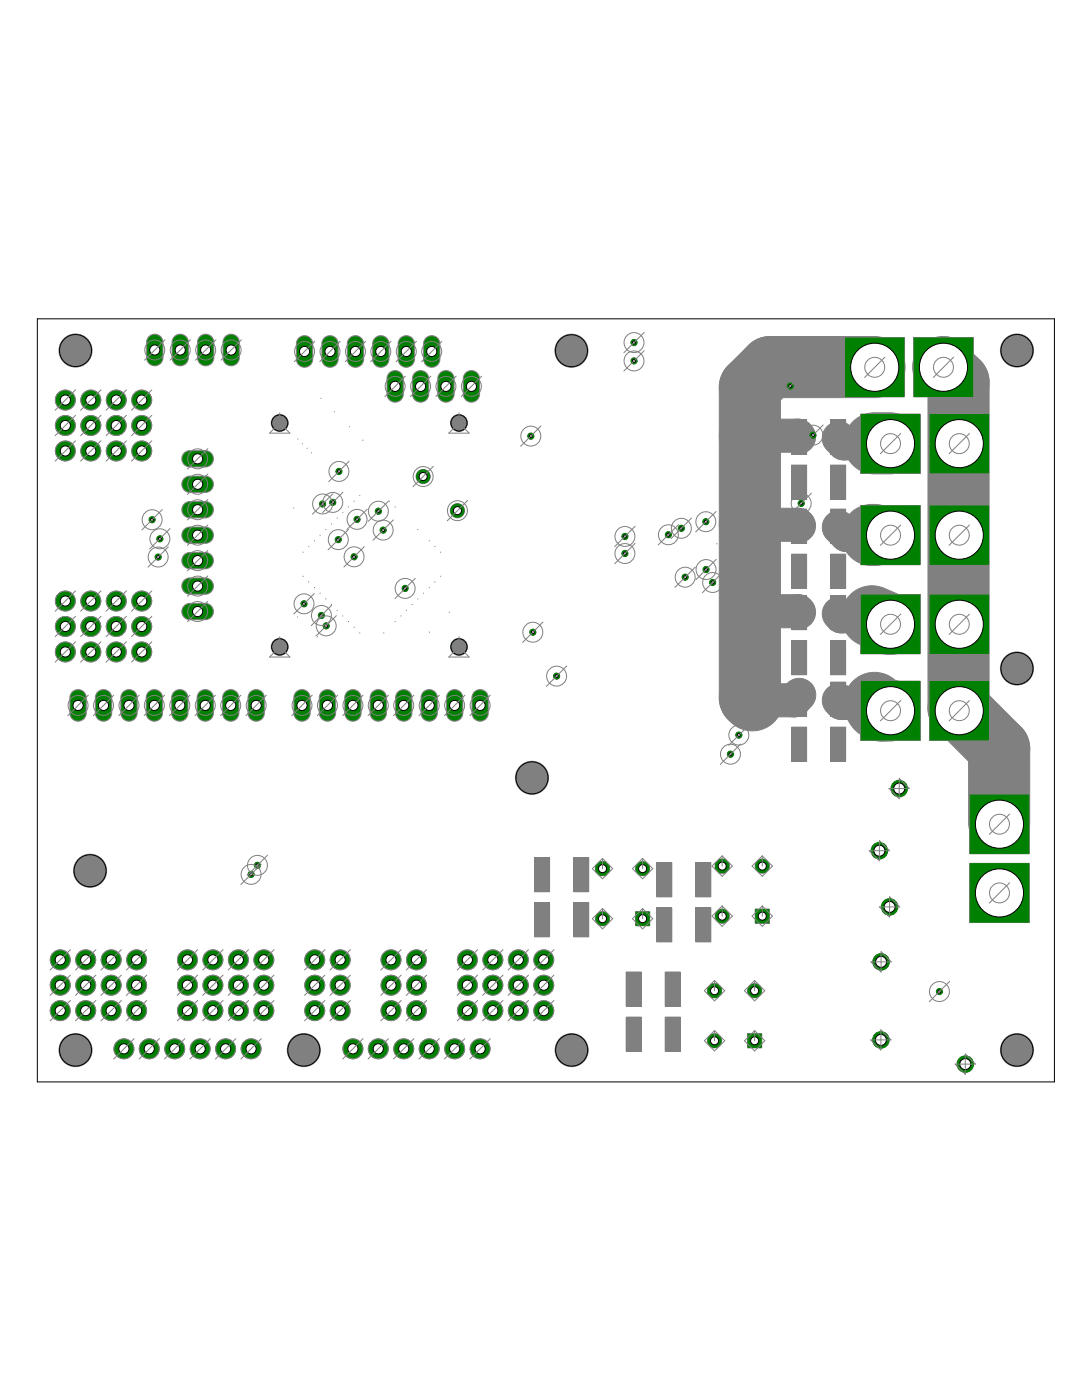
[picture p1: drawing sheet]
<svg xmlns="http://www.w3.org/2000/svg" width="216mm" height="279mm" viewBox="0 0 216 279" stroke-linecap="round" stroke-linejoin="round" font-family="sans-serif">
<g fill="#808080" stroke="#808080" stroke-width=".2">
<path d="M170.3 135.9a6.1 6.1 0 0 1 9.2 .9 6.2 6.2 0 0 1 1.7 8.1 6.2 6.2 0 0 1-7.9 2.5 7.2 7.2 0 0 1-3.5-11z" fill-rule="evenodd"/>
<circle cx="55.8" cy="129.1" r="1.69"/>
<circle cx="55.8" cy="84.4" r="1.69"/>
<circle cx="91.6" cy="129.1" r="1.69"/>
<circle cx="91.6" cy="84.4" r="1.69"/>
<circle cx="15.1" cy="70" r="3.3"/>
<circle cx="202.9" cy="70" r="3.3"/>
<circle cx="202.9" cy="209.6" r="3.3"/>
<circle cx="15.1" cy="209.6" r="3.3"/>
<circle cx="114.1" cy="209.6" r="3.3"/>
<circle cx="114" cy="70" r="3.3"/>
<circle cx="60.6" cy="209.6" r="3.3"/>
<circle cx="18" cy="173.8" r="3.3"/>
<circle cx="106.2" cy="155.2" r="3.3"/>
<circle cx="202.9" cy="133.4" r="3.3"/>
<circle cx="84.4" cy="95.1" r="1.42"/>
<circle cx="91.3" cy="101.9" r="1.42"/>
<circle cx="144.1" cy="182.8" r="1.42"/>
<circle cx="152.1" cy="172.8" r="1.42"/>
<circle cx="120.2" cy="183.3" r="1.42"/>
<circle cx="128.2" cy="173.4" r="1.42"/>
<circle cx="142.6" cy="207.7" r="1.42"/>
<circle cx="150.6" cy="197.7" r="1.42"/>
<circle cx="28.3" cy="90" r="1.99"/>
<circle cx="28.3" cy="84.9" r="1.99"/>
<circle cx="28.3" cy="79.8" r="1.99"/>
<circle cx="23.2" cy="90" r="1.99"/>
<circle cx="23.2" cy="84.9" r="1.99"/>
<circle cx="23.2" cy="79.8" r="1.99"/>
<circle cx="18.1" cy="90" r="1.99"/>
<circle cx="18.1" cy="84.9" r="1.99"/>
<circle cx="18.1" cy="79.8" r="1.99"/>
<circle cx="13" cy="90" r="1.99"/>
<circle cx="13" cy="84.9" r="1.99"/>
<circle cx="13" cy="79.8" r="1.99"/>
<circle cx="13" cy="120" r="1.99"/>
<circle cx="13" cy="125" r="1.99"/>
<circle cx="13" cy="130.1" r="1.99"/>
<circle cx="18.1" cy="120" r="1.99"/>
<circle cx="18.1" cy="125" r="1.99"/>
<circle cx="18.1" cy="130.1" r="1.99"/>
<circle cx="23.2" cy="120" r="1.99"/>
<circle cx="23.2" cy="125" r="1.99"/>
<circle cx="23.2" cy="130.1" r="1.99"/>
<circle cx="28.3" cy="120" r="1.99"/>
<circle cx="28.3" cy="125" r="1.99"/>
<circle cx="28.3" cy="130.1" r="1.99"/>
<circle cx="108.5" cy="191.6" r="1.99"/>
<circle cx="108.5" cy="196.6" r="1.99"/>
<circle cx="108.5" cy="201.7" r="1.99"/>
<circle cx="103.4" cy="191.6" r="1.99"/>
<circle cx="103.4" cy="196.6" r="1.99"/>
<circle cx="103.4" cy="201.7" r="1.99"/>
<circle cx="98.3" cy="191.6" r="1.99"/>
<circle cx="98.3" cy="196.6" r="1.99"/>
<circle cx="98.3" cy="201.7" r="1.99"/>
<circle cx="93.3" cy="191.6" r="1.99"/>
<circle cx="93.3" cy="196.6" r="1.99"/>
<circle cx="93.3" cy="201.7" r="1.99"/>
<circle cx="83.1" cy="191.6" r="1.99"/>
<circle cx="83.1" cy="196.6" r="1.99"/>
<circle cx="83.1" cy="201.7" r="1.99"/>
<circle cx="78" cy="191.6" r="1.99"/>
<circle cx="78" cy="196.6" r="1.99"/>
<circle cx="78" cy="201.7" r="1.99"/>
<circle cx="67.9" cy="191.6" r="1.99"/>
<circle cx="67.9" cy="196.6" r="1.99"/>
<circle cx="67.9" cy="201.7" r="1.99"/>
<circle cx="62.8" cy="191.6" r="1.99"/>
<circle cx="62.8" cy="196.6" r="1.99"/>
<circle cx="62.8" cy="201.7" r="1.99"/>
<circle cx="52.6" cy="191.6" r="1.99"/>
<circle cx="52.6" cy="196.6" r="1.99"/>
<circle cx="52.6" cy="201.7" r="1.99"/>
<circle cx="47.6" cy="191.6" r="1.99"/>
<circle cx="47.6" cy="196.6" r="1.99"/>
<circle cx="47.6" cy="201.7" r="1.99"/>
<circle cx="42.5" cy="191.6" r="1.99"/>
<circle cx="42.5" cy="196.6" r="1.99"/>
<circle cx="42.5" cy="201.7" r="1.99"/>
<circle cx="37.4" cy="191.6" r="1.99"/>
<circle cx="37.4" cy="196.6" r="1.99"/>
<circle cx="37.4" cy="201.7" r="1.99"/>
<circle cx="27.3" cy="191.6" r="1.99"/>
<circle cx="27.3" cy="196.6" r="1.99"/>
<circle cx="27.3" cy="201.7" r="1.99"/>
<circle cx="22.2" cy="191.6" r="1.99"/>
<circle cx="22.2" cy="196.6" r="1.99"/>
<circle cx="22.2" cy="201.7" r="1.99"/>
<circle cx="17.1" cy="191.6" r="1.99"/>
<circle cx="17.1" cy="196.6" r="1.99"/>
<circle cx="17.1" cy="201.7" r="1.99"/>
<circle cx="12" cy="191.6" r="1.99"/>
<circle cx="12" cy="196.6" r="1.99"/>
<circle cx="12" cy="201.7" r="1.99"/>
<circle cx="24.7" cy="209.3" r="1.99"/>
<circle cx="29.8" cy="209.3" r="1.99"/>
<circle cx="34.9" cy="209.3" r="1.99"/>
<circle cx="39.9" cy="209.3" r="1.99"/>
<circle cx="45" cy="209.3" r="1.99"/>
<circle cx="50.1" cy="209.3" r="1.99"/>
<circle cx="70.4" cy="209.3" r="1.99"/>
<circle cx="75.5" cy="209.3" r="1.99"/>
<circle cx="80.6" cy="209.3" r="1.99"/>
<circle cx="85.6" cy="209.3" r="1.99"/>
<circle cx="90.7" cy="209.3" r="1.99"/>
<circle cx="95.8" cy="209.3" r="1.99"/>
</g>
<g fill="#808080" stroke="#808080" stroke-width=".2">
<path d="M149.6 68.7a6.3 6.3 0 0 1 3.8-1.5h21.4a6.1 6.1 0 0 1 5.8 6.1 6.1 6.1 0 0 1-5.8 6.1h-21.4a6.1 6.1 0 0 1-5.5-4.1 6.1 6.1 0 0 1 1.7-6.6z"/>
<path d="M145.1 73.2l4.5-4.5a6.1 6.1 0 0 1 8.4 .2 6.1 6.1 0 0 1 .2 8.4l-4.5 4.6a6.1 6.1 0 0 1-8.4-.3 6.1 6.1 0 0 1-.2-8.4z"/>
<path d="M145.1 73.2a6.1 6.1 0 0 1 6.5-1.7 6.1 6.1 0 0 1 4.1 5.5v10.3a6.1 6.1 0 0 1-6.1 5.8 6.1 6.1 0 0 1-6.1-5.8v-10.3a6.3 6.3 0 0 1 1.6-3.8z"/>
<path d="M145.1 82.9a6.1 6.1 0 0 1 6.5-1.7 6.1 6.1 0 0 1 4.1 5.4v18.5a6.1 6.1 0 0 1-6.1 5.7 6.1 6.1 0 0 1-6.1-5.7v-18.5a6.3 6.3 0 0 1 1.6-3.7z"/>
<path d="M145.1 100.7a6.1 6.1 0 0 1 6.5-1.7 6.1 6.1 0 0 1 4.1 5.4v35.2a6.1 6.1 0 0 1-6.1 5.8 6.1 6.1 0 0 1-6.1-5.8v-35.2a6.3 6.3 0 0 1 1.6-3.7z"/>
<path d="M145.1 135.2a6.3 6.3 0 0 1 10 1 6.1 6.1 0 0 1-1.5 8.6 6.1 6.1 0 0 1-8.5-1.5 6.1 6.1 0 0 1 0-8.1z"/>
<path d="M148 137.2a3.2 3.2 0 0 1 1.9-.7h8.8a3.3 3.3 0 0 1 3 3.3 3.3 3.3 0 0 1-3 3.3h-8.8a3.3 3.3 0 0 1-2.9-2.3 3.3 3.3 0 0 1 1-3.6z"/>
<path d="M157.3 136.2a3.3 3.3 0 0 1 4.5 .1 3.3 3.3 0 0 1 .2 4.5 4.6 4.6 0 0 1-3.3 2.3 3.3 3.3 0 0 1-3.2-1.8 3.3 3.3 0 0 1 .4-3.7z"/>
<path d="M147.6 119.8a3.4 3.4 0 0 1 2.3-1.1h9.6a3.3 3.3 0 0 1 3 3.3 3.3 3.3 0 0 1-3 3.3h-9.6a3.3 3.3 0 0 1-2.8-2 3.3 3.3 0 0 1 .5-3.5z"/>
<path d="M156.7 119.8a3.4 3.4 0 0 1 5.4 .5 3.4 3.4 0 0 1-1.9 5.1 3.5 3.5 0 0 1-3.7-1.5 3.5 3.5 0 0 1 .2-4.1z"/>
<path d="M147.1 102.6a3.4 3.4 0 0 1 2.3-1.2h10.1a3.3 3.3 0 0 1 3 3.3 3.3 3.3 0 0 1-3 3.3h-10.1a3.3 3.3 0 0 1-2.8-2 3.3 3.3 0 0 1 .5-3.4z"/>
<path d="M156.9 102.3a3.4 3.4 0 0 1 5.4 1 3.4 3.4 0 0 1-2.4 4.9 3.5 3.5 0 0 1-3.6-1.9 3.5 3.5 0 0 1 .6-4z"/>
<path d="M147.1 84.8a3.4 3.4 0 0 1 2.3-1.1h10a3.3 3.3 0 0 1 3.1 3.3 3.3 3.3 0 0 1-3.1 3.3h-10a3.3 3.3 0 0 1-2.8-2.1 3.3 3.3 0 0 1 .5-3.4z"/>
<path d="M157 84.4a3.5 3.5 0 0 1 5.1 .9 3.5 3.5 0 0 1-1.4 5 3.5 3.5 0 0 1-4.2-1.4 3.5 3.5 0 0 1 .5-4.5z"/>
<path d="M172 86.3a3.4 3.4 0 0 1 2.2-1.1h3.1a3.3 3.3 0 0 1 3 3.3 3.3 3.3 0 0 1-3 3.3h-3.1a3.3 3.3 0 0 1-2.8-2.1 3.3 3.3 0 0 1 .6-3.4z"/>
<path d="M165.9 86.3a3.4 3.4 0 0 1 2.2-1.1h6.7a3.3 3.3 0 0 1 3 3.3 3.3 3.3 0 0 1-3 3.3h-6.7a3.3 3.3 0 0 1-2.8-2.1 3.3 3.3 0 0 1 .6-3.4z"/>
<path d="M164.9 85.3a3.3 3.3 0 0 1 4.6-.4 4.7 4.7 0 0 1 2.2 3.3 3.3 3.3 0 0 1-1.8 3.2 3.3 3.3 0 0 1-3.7-.4 4.7 4.7 0 0 1-2.1-3.3 3.3 3.3 0 0 1 .8-2.4z"/>
<path d="M169.9 84.4a6.1 6.1 0 0 1 4.3-2h3.7a6.1 6.1 0 0 1 5.8 6.1 6.1 6.1 0 0 1-5.8 6.1h-3.7a6.1 6.1 0 0 1-5.3-3.8 6.1 6.1 0 0 1 1-6.4z"/>
<path d="M169.4 102.7a6.4 6.4 0 0 1 7.5-1.6 6.4 6.4 0 0 1 3.6 6.7 6.4 6.4 0 0 1-6.9 5.1 6.4 6.4 0 0 1-5.7-6.5 6.3 6.3 0 0 1 1.5-3.7z"/>
<path d="M166.4 104.6a3.4 3.4 0 0 1 2.3-1.1h3.5a3.3 3.3 0 0 1 3.1 3.3 3.3 3.3 0 0 1-3.1 3.3h-3.5a3.3 3.3 0 0 1-2.9-2.1 3.3 3.3 0 0 1 .6-3.4z"/>
<path d="M164.9 103.1a3.3 3.3 0 0 1 4.6-.4l1.9 1.9a3.3 3.3 0 0 1-.1 4.5 3.3 3.3 0 0 1-4.5 .2l-1.9-1.9a3.3 3.3 0 0 1 0-4.3z"/>
<path d="M183.6 69.2a6.1 6.1 0 0 1 8.7-.5l3.5 3.5a6.1 6.1 0 0 1-.2 8.4 6.1 6.1 0 0 1-8.4 .3l-3.5-3.6a6.1 6.1 0 0 1-.1-8.1z"/>
<path d="M186.7 72.2a6.1 6.1 0 0 1 6.6-1.7 6.1 6.1 0 0 1 4.1 5.4v65.7a6.1 6.1 0 0 1-6.1 5.8 6.1 6.1 0 0 1-6.1-5.8v-65.7a6.3 6.3 0 0 1 1.5-3.7z"/>
<path d="M186.7 137.2a6.1 6.1 0 0 1 8.6-.5l8.6 8.7a6.1 6.1 0 0 1-.2 8.3 6.1 6.1 0 0 1-8.4 .3l-8.6-8.6a6.1 6.1 0 0 1 0-8.2z"/>
<path d="M194.8 145.4a6.1 6.1 0 0 1 6.6-1.7 6.1 6.1 0 0 1 4.1 5.4v15.4a6.1 6.1 0 0 1-6.1 5.7 6.1 6.1 0 0 1-6.1-5.7v-15.4a6.3 6.3 0 0 1 1.5-3.7z"/>
<path d="M169.7 118.6a6.1 6.1 0 0 1 6.4-1.3l4.2 1.8a6.1 6.1 0 0 1 2.9 7.8 6.1 6.1 0 0 1-7.7 3.4l-4.2-1.8a6.1 6.1 0 0 1-1.6-9.9z"/>
<path d="M165.4 120.8a3.4 3.4 0 0 1 2.2-1.1h6.6a3.3 3.3 0 0 1 3.1 3.3 3.3 3.3 0 0 1-3.1 3.3h-6.6a3.3 3.3 0 0 1-2.8-2 3.3 3.3 0 0 1 .6-3.5z"/>
<path d="M164.9 120.3a3.5 3.5 0 0 1 5.5 .5 3.3 3.3 0 0 1-.2 4.5 3.3 3.3 0 0 1-4.5 .2 3.5 3.5 0 0 1-.8-5.2z"/>
<path d="M164.9 137.6a3.5 3.5 0 0 1 5.5 .5 3.3 3.3 0 0 1-.2 4.5 3.3 3.3 0 0 1-4.5 .2 3.5 3.5 0 0 1-.8-5.2z"/>
<path d="M165.4 138.1a3.4 3.4 0 0 1 2.2-1.1h7.2a3.3 3.3 0 0 1 3 3.3 3.3 3.3 0 0 1-3 3.3h-7.2a3.3 3.3 0 0 1-2.8-2.1 3.3 3.3 0 0 1 .6-3.4z"/>
<path d="M172 138.1a3.6 3.6 0 0 1 4.2-.9 3.6 3.6 0 0 1 2 3.9 3.6 3.6 0 0 1-4.2 2.5 3.6 3.6 0 0 1-2.7-4.1z"/>
<path d="M171.5 137.7a6.1 6.1 0 0 1 4.2-2 7.2 7.2 0 0 1 5.9 1.5 6.1 6.1 0 0 1 1.7 6.6 6.1 6.1 0 0 1-5.4 4.1 7.2 7.2 0 0 1-5.9-1.6 6.1 6.1 0 0 1-.5-8.6z"/>
<path d="M44.9 67.3a1.64 1.64 0 0 1 1.7-.5 1.64 1.64 0 0 1 1.2 1.4v3.3a1.64 1.64 0 0 1-1.7 1.5 1.64 1.64 0 0 1-1.6-1.5v-3.3z"/>
<path d="M39.8 67.3a1.64 1.64 0 0 1 1.7-.5 1.64 1.64 0 0 1 1.2 1.4v3.3a1.64 1.64 0 0 1-1.7 1.5 1.64 1.64 0 0 1-1.6-1.5v-3.3z"/>
<path d="M34.7 67.3a1.64 1.64 0 0 1 1.7-.5 1.64 1.64 0 0 1 1.2 1.4v3.3a1.64 1.64 0 0 1-1.6 1.5 1.64 1.64 0 0 1-1.7-1.5v-3.3z"/>
<path d="M29.6 67.3a1.64 1.64 0 0 1 1.8-.5 1.64 1.64 0 0 1 1.1 1.4v3.3a1.64 1.64 0 0 1-1.6 1.5 1.64 1.64 0 0 1-1.6-1.5v-3.3z"/>
<path d="M124.9 194h3.1v6.8h-3.1z"/>
<path d="M124.9 203h3.1v6.8h-3.1z"/>
<path d="M132.7 203h3v6.8h-3z"/>
<path d="M132.7 194h3v6.8h-3z"/>
<path d="M157.9 136.1h3.1v6.8h-3.1z"/>
<path d="M157.9 145.1h3.1v6.8h-3.1z"/>
<path d="M165.7 145.1h3v6.8h-3z"/>
<path d="M165.7 136.1h3v6.8h-3z"/>
<path d="M157.9 118.9h3.1v6.8h-3.1z"/>
<path d="M157.9 127.8h3.1v6.9h-3.1z"/>
<path d="M165.7 127.8h3v6.9h-3z"/>
<path d="M165.7 118.9h3v6.8h-3z"/>
<path d="M131 172.2h3v6.8h-3z"/>
<path d="M131 181.2h3v6.8h-3z"/>
<path d="M138.8 181.2h3v6.8h-3z"/>
<path d="M138.8 172.2h3v6.8h-3z"/>
<path d="M157.9 101.6h3.1v6.8h-3.1z"/>
<path d="M157.9 110.6h3.1v6.8h-3.1z"/>
<path d="M165.7 110.6h3v6.8h-3z"/>
<path d="M165.7 101.6h3v6.8h-3z"/>
<path d="M106.7 171.2h3v6.8h-3z"/>
<path d="M106.7 180.1h3v6.9h-3z"/>
<path d="M114.5 180.1h3v6.9h-3z"/>
<path d="M114.5 171.2h3v6.8h-3z"/>
<path d="M157.9 83.8h3.1v6.8h-3.1z"/>
<path d="M157.9 92.8h3.1v6.8h-3.1z"/>
<path d="M165.7 92.8h3v6.8h-3z"/>
<path d="M165.7 83.8h3v6.8h-3z"/>
<path d="M59 138.2a1.64 1.64 0 0 1 1.7-.5 1.64 1.64 0 0 1 1.2 1.4v3.4a1.64 1.64 0 0 1-1.6 1.4 1.64 1.64 0 0 1-1.7-1.4v-3.4z"/>
<path d="M64.1 138.2a1.64 1.64 0 0 1 1.7-.5 1.64 1.64 0 0 1 1.2 1.4v3.4a1.64 1.64 0 0 1-1.7 1.4 1.64 1.64 0 0 1-1.6-1.4v-3.4z"/>
<path d="M69.2 138.2a1.64 1.64 0 0 1 1.7-.5 1.64 1.64 0 0 1 1.2 1.4v3.4a1.64 1.64 0 0 1-1.7 1.4 1.64 1.64 0 0 1-1.6-1.4v-3.4z"/>
<path d="M74.2 138.2a1.64 1.64 0 0 1 1.7-.5 1.64 1.64 0 0 1 1.2 1.4v3.4a1.64 1.64 0 0 1-1.6 1.4 1.64 1.64 0 0 1-1.6-1.4v-3.4z"/>
<path d="M79.3 138.2a1.64 1.64 0 0 1 1.7-.5 1.64 1.64 0 0 1 1.2 1.4v3.4a1.64 1.64 0 0 1-1.6 1.4 1.64 1.64 0 0 1-1.7-1.4v-3.4z"/>
<path d="M84.4 138.2a1.64 1.64 0 0 1 1.7-.5 1.64 1.64 0 0 1 1.2 1.4v3.4a1.64 1.64 0 0 1-1.7 1.4 1.64 1.64 0 0 1-1.6-1.4v-3.4z"/>
<path d="M89.5 138.2a1.64 1.64 0 0 1 1.7-.5 1.64 1.64 0 0 1 1.2 1.4v3.4a1.64 1.64 0 0 1-1.7 1.4 1.64 1.64 0 0 1-1.6-1.4v-3.4z"/>
<path d="M94.5 138.2a1.64 1.64 0 0 1 1.8-.5 1.64 1.64 0 0 1 1.1 1.4v3.4a1.64 1.64 0 0 1-1.6 1.4 1.64 1.64 0 0 1-1.6-1.4v-3.4z"/>
<path d="M14.3 138.2a1.64 1.64 0 0 1 1.7-.5 1.64 1.64 0 0 1 1.2 1.4v3.4a1.64 1.64 0 0 1-1.6 1.4 1.64 1.64 0 0 1-1.7-1.4v-3.4z"/>
<path d="M19.4 138.2a1.64 1.64 0 0 1 1.7-.5 1.64 1.64 0 0 1 1.2 1.4v3.4a1.64 1.64 0 0 1-1.6 1.4 1.64 1.64 0 0 1-1.7-1.4v-3.4z"/>
<path d="M24.5 138.2a1.64 1.64 0 0 1 1.7-.5 1.64 1.64 0 0 1 1.2 1.4v3.4a1.64 1.64 0 0 1-1.7 1.4 1.64 1.64 0 0 1-1.6-1.4v-3.4z"/>
<path d="M29.5 138.2a1.64 1.64 0 0 1 1.8-.5 1.64 1.64 0 0 1 1.1 1.4v3.4a1.64 1.64 0 0 1-1.6 1.4 1.64 1.64 0 0 1-1.6-1.4v-3.4z"/>
<path d="M34.6 138.2a1.64 1.64 0 0 1 1.7-.5 1.64 1.64 0 0 1 1.2 1.4v3.4a1.64 1.64 0 0 1-1.6 1.4 1.64 1.64 0 0 1-1.7-1.4v-3.4z"/>
<path d="M39.7 138.2a1.64 1.64 0 0 1 1.7-.5 1.64 1.64 0 0 1 1.2 1.4v3.4a1.64 1.64 0 0 1-1.6 1.4 1.64 1.64 0 0 1-1.7-1.4v-3.4z"/>
<path d="M44.8 138.2a1.64 1.64 0 0 1 1.7-.5 1.64 1.64 0 0 1 1.2 1.4v3.4a1.64 1.64 0 0 1-1.7 1.4 1.64 1.64 0 0 1-1.6-1.4v-3.4z"/>
<path d="M49.8 138.2a1.64 1.64 0 0 1 1.8-.5 1.64 1.64 0 0 1 1.1 1.4v3.4a1.64 1.64 0 0 1-1.6 1.4 1.64 1.64 0 0 1-1.6-1.4v-3.4z"/>
<path d="M150.7 181.4h2.8v2.9h-2.8z"/>
<path d="M126.8 181.9h2.8v2.9h-2.8z"/>
<path d="M149.2 206.3h2.8v2.8h-2.8z"/>
<path d="M168.6 67.4h11.8v11.8h-11.8z"/>
<path d="M182.4 67.4h11.8v11.8h-11.8z"/>
<path d="M171.8 82.6h11.8v11.8h-11.8z"/>
<path d="M185.5 82.6h11.8v11.8h-11.8z"/>
<path d="M171.8 100.9h11.8v11.8h-11.8z"/>
<path d="M185.5 100.9h11.8v11.8h-11.8z"/>
<path d="M171.8 118.7h11.8v11.8h-11.8z"/>
<path d="M185.5 118.7h11.8v11.8h-11.8z"/>
<path d="M171.8 135.9h11.8v11.8h-11.8z"/>
<path d="M185.5 135.9h11.8v11.8h-11.8z"/>
<path d="M193.5 172.3h11.8v11.8h-11.8z"/>
<path d="M193.5 158.6h11.8v11.8h-11.8z"/>
<path d="M77.6 74.5a1.64 1.64 0 0 1 1.7-.5 1.64 1.64 0 0 1 1.2 1.4v3.4a1.64 1.64 0 0 1-1.7 1.5 1.64 1.64 0 0 1-1.6-1.5v-3.4z"/>
<path d="M82.7 74.5a1.64 1.64 0 0 1 1.7-.5 1.64 1.64 0 0 1 1.2 1.4v3.4a1.64 1.64 0 0 1-1.7 1.5 1.64 1.64 0 0 1-1.6-1.5v-3.4z"/>
<path d="M87.7 74.5a1.64 1.64 0 0 1 1.8-.5 1.64 1.64 0 0 1 1.1 1.4v3.4a1.64 1.64 0 0 1-1.6 1.5 1.64 1.64 0 0 1-1.6-1.5v-3.4z"/>
<path d="M92.8 74.5a1.64 1.64 0 0 1 1.7-.5 1.64 1.64 0 0 1 1.2 1.4v3.4a1.64 1.64 0 0 1-1.6 1.5 1.64 1.64 0 0 1-1.7-1.5v-3.4z"/>
<path d="M36.6 90.5l.5-.4 .6-.2h3.4a1.64 1.64 0 0 1 1.5 1.7 1.64 1.64 0 0 1-1.5 1.6h-3.4a1.65 1.65 0 0 1-1.1-2.7z"/>
<path d="M36.6 95.6l.5-.4 .6-.2h3.4a1.64 1.64 0 0 1 1.5 1.6 1.64 1.64 0 0 1-1.5 1.7h-3.4a1.65 1.65 0 0 1-1.1-2.7z"/>
<path d="M36.6 100.7l.5-.4 .6-.2h3.4a1.64 1.64 0 0 1 1.5 1.6 1.64 1.64 0 0 1-1.5 1.7h-3.4a1.65 1.65 0 0 1-1.1-2.7z"/>
<path d="M36.6 105.8l.5-.4 .6-.2h3.4a1.64 1.64 0 0 1 1.5 1.6 1.64 1.64 0 0 1-1.5 1.6h-3.4a1.65 1.65 0 0 1-1.1-2.6z"/>
<path d="M36.6 110.8l.5-.4 .6-.1h3.4a1.64 1.64 0 0 1 1.5 1.6 1.64 1.64 0 0 1-1.5 1.6h-3.4a1.65 1.65 0 0 1-1.1-2.7z"/>
<path d="M36.6 115.9l.5-.4 .6-.2h3.4a1.64 1.64 0 0 1 1.5 1.7 1.64 1.64 0 0 1-1.5 1.6h-3.4a1.65 1.65 0 0 1-1.1-2.7z"/>
<path d="M36.6 121l.5-.4 .6-.2h3.4a1.64 1.64 0 0 1 1.5 1.6 1.64 1.64 0 0 1-1.5 1.7h-3.4a1.65 1.65 0 0 1-1.1-2.7z"/>
<path d="M84.9 67.6a1.64 1.64 0 0 1 1.7-.5 1.64 1.64 0 0 1 1.2 1.4v3.3a1.64 1.64 0 0 1-1.7 1.5 1.64 1.64 0 0 1-1.6-1.5v-3.3z"/>
<path d="M79.8 67.6a1.64 1.64 0 0 1 1.7-.5 1.64 1.64 0 0 1 1.2 1.4v3.3a1.64 1.64 0 0 1-1.6 1.5 1.64 1.64 0 0 1-1.7-1.5v-3.3z"/>
<path d="M74.7 67.6a1.64 1.64 0 0 1 1.8-.5 1.64 1.64 0 0 1 1.1 1.4v3.3a1.64 1.64 0 0 1-1.6 1.5 1.64 1.64 0 0 1-1.6-1.5v-3.3z"/>
<path d="M69.7 67.6a1.64 1.64 0 0 1 1.7-.5 1.64 1.64 0 0 1 1.2 1.4v3.3a1.64 1.64 0 0 1-1.7 1.5 1.64 1.64 0 0 1-1.6-1.5v-3.3z"/>
<path d="M64.6 67.6a1.64 1.64 0 0 1 1.7-.5 1.64 1.64 0 0 1 1.2 1.4v3.3a1.64 1.64 0 0 1-1.7 1.5 1.64 1.64 0 0 1-1.6-1.5v-3.3z"/>
<path d="M59.5 67.6a1.64 1.64 0 0 1 1.7-.5 1.64 1.64 0 0 1 1.2 1.4v3.3a1.64 1.64 0 0 1-1.6 1.5 1.64 1.64 0 0 1-1.7-1.5v-3.3z"/>
<circle cx="144.1" cy="172.8" r="1.54"/>
<circle cx="120.2" cy="173.4" r="1.54"/>
<circle cx="142.6" cy="197.7" r="1.54"/>
</g>
<circle cx="84.4" cy="95.1" r="1.31" fill="#008000" stroke="#008000" stroke-width=".2"/>
<circle cx="84.4" cy="95.1" r=".8" fill="#fff" stroke="#000" stroke-width=".2"/>
<circle cx="91.3" cy="101.9" r="1.31" fill="#008000" stroke="#008000" stroke-width=".2"/>
<circle cx="91.3" cy="101.9" r=".8" fill="#fff" stroke="#000" stroke-width=".2"/>
<path d="M46.1 68.3v3.1" fill="none" stroke="#008000" stroke-width="3"/>
<circle cx="46.1" cy="69.9" r="1.02" fill="#fff" stroke="#000" stroke-width=".2"/>
<path d="M41 68.3v3.1" fill="none" stroke="#008000" stroke-width="3"/>
<circle cx="41" cy="69.9" r="1.02" fill="#fff" stroke="#000" stroke-width=".2"/>
<path d="M36 68.3v3.1" fill="none" stroke="#008000" stroke-width="3"/>
<circle cx="36" cy="69.9" r="1.02" fill="#fff" stroke="#000" stroke-width=".2"/>
<path d="M30.9 68.3v3.1" fill="none" stroke="#008000" stroke-width="3"/>
<circle cx="30.9" cy="69.9" r="1.02" fill="#fff" stroke="#000" stroke-width=".2"/>
<path d="M60.3 139.3v3" fill="none" stroke="#008000" stroke-width="3"/>
<circle cx="60.3" cy="140.8" r="1.02" fill="#fff" stroke="#000" stroke-width=".2"/>
<path d="M65.3 139.3v3" fill="none" stroke="#008000" stroke-width="3"/>
<circle cx="65.3" cy="140.8" r="1.02" fill="#fff" stroke="#000" stroke-width=".2"/>
<path d="M70.4 139.3v3" fill="none" stroke="#008000" stroke-width="3"/>
<circle cx="70.4" cy="140.8" r="1.02" fill="#fff" stroke="#000" stroke-width=".2"/>
<path d="M75.5 139.3v3" fill="none" stroke="#008000" stroke-width="3"/>
<circle cx="75.5" cy="140.8" r="1.02" fill="#fff" stroke="#000" stroke-width=".2"/>
<path d="M80.6 139.3v3" fill="none" stroke="#008000" stroke-width="3"/>
<circle cx="80.6" cy="140.8" r="1.02" fill="#fff" stroke="#000" stroke-width=".2"/>
<path d="M85.6 139.3v3" fill="none" stroke="#008000" stroke-width="3"/>
<circle cx="85.6" cy="140.8" r="1.02" fill="#fff" stroke="#000" stroke-width=".2"/>
<path d="M90.7 139.3v3" fill="none" stroke="#008000" stroke-width="3"/>
<circle cx="90.7" cy="140.8" r="1.02" fill="#fff" stroke="#000" stroke-width=".2"/>
<path d="M95.8 139.3v3" fill="none" stroke="#008000" stroke-width="3"/>
<circle cx="95.8" cy="140.8" r="1.02" fill="#fff" stroke="#000" stroke-width=".2"/>
<path d="M15.6 139.3v3" fill="none" stroke="#008000" stroke-width="3"/>
<circle cx="15.6" cy="140.8" r="1.02" fill="#fff" stroke="#000" stroke-width=".2"/>
<path d="M20.7 139.3v3" fill="none" stroke="#008000" stroke-width="3"/>
<circle cx="20.7" cy="140.8" r="1.02" fill="#fff" stroke="#000" stroke-width=".2"/>
<path d="M25.7 139.3v3" fill="none" stroke="#008000" stroke-width="3"/>
<circle cx="25.7" cy="140.8" r="1.02" fill="#fff" stroke="#000" stroke-width=".2"/>
<path d="M30.8 139.3v3" fill="none" stroke="#008000" stroke-width="3"/>
<circle cx="30.8" cy="140.8" r="1.02" fill="#fff" stroke="#000" stroke-width=".2"/>
<path d="M35.9 139.3v3" fill="none" stroke="#008000" stroke-width="3"/>
<circle cx="35.9" cy="140.8" r="1.02" fill="#fff" stroke="#000" stroke-width=".2"/>
<path d="M41 139.3v3" fill="none" stroke="#008000" stroke-width="3"/>
<circle cx="41" cy="140.8" r="1.02" fill="#fff" stroke="#000" stroke-width=".2"/>
<path d="M46 139.3v3" fill="none" stroke="#008000" stroke-width="3"/>
<circle cx="46" cy="140.8" r="1.02" fill="#fff" stroke="#000" stroke-width=".2"/>
<path d="M51.1 139.3v3" fill="none" stroke="#008000" stroke-width="3"/>
<circle cx="51.1" cy="140.8" r="1.02" fill="#fff" stroke="#000" stroke-width=".2"/>
<circle cx="144.1" cy="182.8" r="1.31" fill="#008000" stroke="#008000" stroke-width=".2"/>
<circle cx="144.1" cy="182.8" r=".8" fill="#fff" stroke="#000" stroke-width=".2"/>
<circle cx="152.1" cy="172.8" r="1.31" fill="#008000" stroke="#008000" stroke-width=".2"/>
<circle cx="152.1" cy="172.8" r=".8" fill="#fff" stroke="#000" stroke-width=".2"/>
<path d="M150.8 181.5h2.6v2.6h-2.6z" fill="#008000" stroke="#008000" stroke-width=".2"/>
<circle cx="152.1" cy="182.8" r=".8" fill="#fff" stroke="#000" stroke-width=".2"/>
<circle cx="144.1" cy="172.8" r="1.42" fill="#008000" stroke="#008000" stroke-width=".2"/>
<circle cx="144.1" cy="172.8" r=".8" fill="#fff" stroke="#000" stroke-width=".2"/>
<circle cx="120.2" cy="183.3" r="1.31" fill="#008000" stroke="#008000" stroke-width=".2"/>
<circle cx="120.2" cy="183.3" r=".8" fill="#fff" stroke="#000" stroke-width=".2"/>
<circle cx="128.2" cy="173.4" r="1.31" fill="#008000" stroke="#008000" stroke-width=".2"/>
<circle cx="128.2" cy="173.4" r=".8" fill="#fff" stroke="#000" stroke-width=".2"/>
<path d="M126.9 182h2.6v2.7h-2.6z" fill="#008000" stroke="#008000" stroke-width=".2"/>
<circle cx="128.2" cy="183.3" r=".8" fill="#fff" stroke="#000" stroke-width=".2"/>
<circle cx="120.2" cy="173.4" r="1.42" fill="#008000" stroke="#008000" stroke-width=".2"/>
<circle cx="120.2" cy="173.4" r=".8" fill="#fff" stroke="#000" stroke-width=".2"/>
<circle cx="142.6" cy="207.7" r="1.31" fill="#008000" stroke="#008000" stroke-width=".2"/>
<circle cx="142.6" cy="207.7" r=".8" fill="#fff" stroke="#000" stroke-width=".2"/>
<circle cx="150.6" cy="197.7" r="1.31" fill="#008000" stroke="#008000" stroke-width=".2"/>
<circle cx="150.6" cy="197.7" r=".8" fill="#fff" stroke="#000" stroke-width=".2"/>
<path d="M149.3 206.4h2.6v2.6h-2.6z" fill="#008000" stroke="#008000" stroke-width=".2"/>
<circle cx="150.6" cy="207.7" r=".8" fill="#fff" stroke="#000" stroke-width=".2"/>
<circle cx="142.6" cy="197.7" r="1.42" fill="#008000" stroke="#008000" stroke-width=".2"/>
<circle cx="142.6" cy="197.7" r=".8" fill="#fff" stroke="#000" stroke-width=".2"/>
<path d="M168.7 67.5h11.7v11.6h-11.7z" fill="#008000" stroke="#008000" stroke-width=".2"/>
<circle cx="174.5" cy="73.3" r="4.8" fill="#fff" stroke="#000" stroke-width=".2"/>
<path d="M182.4 67.5h11.7v11.6h-11.7z" fill="#008000" stroke="#008000" stroke-width=".2"/>
<circle cx="188.3" cy="73.3" r="4.8" fill="#fff" stroke="#000" stroke-width=".2"/>
<path d="M171.9 82.7h11.6v11.7h-11.6z" fill="#008000" stroke="#008000" stroke-width=".2"/>
<circle cx="177.7" cy="88.5" r="4.8" fill="#fff" stroke="#000" stroke-width=".2"/>
<path d="M185.6 82.7h11.6v11.7h-11.6z" fill="#008000" stroke="#008000" stroke-width=".2"/>
<circle cx="191.4" cy="88.5" r="4.8" fill="#fff" stroke="#000" stroke-width=".2"/>
<path d="M171.9 101h11.6v11.6h-11.6z" fill="#008000" stroke="#008000" stroke-width=".2"/>
<circle cx="177.7" cy="106.8" r="4.8" fill="#fff" stroke="#000" stroke-width=".2"/>
<path d="M185.6 101h11.6v11.6h-11.6z" fill="#008000" stroke="#008000" stroke-width=".2"/>
<circle cx="191.4" cy="106.8" r="4.8" fill="#fff" stroke="#000" stroke-width=".2"/>
<path d="M171.9 118.8h11.6v11.6h-11.6z" fill="#008000" stroke="#008000" stroke-width=".2"/>
<circle cx="177.7" cy="124.6" r="4.8" fill="#fff" stroke="#000" stroke-width=".2"/>
<path d="M185.6 118.8h11.6v11.6h-11.6z" fill="#008000" stroke="#008000" stroke-width=".2"/>
<circle cx="191.4" cy="124.6" r="4.8" fill="#fff" stroke="#000" stroke-width=".2"/>
<path d="M171.9 136h11.6v11.7h-11.6z" fill="#008000" stroke="#008000" stroke-width=".2"/>
<circle cx="177.7" cy="141.8" r="4.8" fill="#fff" stroke="#000" stroke-width=".2"/>
<path d="M185.6 136h11.6v11.7h-11.6z" fill="#008000" stroke="#008000" stroke-width=".2"/>
<circle cx="191.4" cy="141.8" r="4.8" fill="#fff" stroke="#000" stroke-width=".2"/>
<path d="M193.6 172.4h11.7v11.6h-11.7z" fill="#008000" stroke="#008000" stroke-width=".2"/>
<circle cx="199.4" cy="178.2" r="4.8" fill="#fff" stroke="#000" stroke-width=".2"/>
<path d="M193.6 158.7h11.7v11.6h-11.7z" fill="#008000" stroke="#008000" stroke-width=".2"/>
<circle cx="199.4" cy="164.5" r="4.8" fill="#fff" stroke="#000" stroke-width=".2"/>
<path d="M78.8 75.6v3" fill="none" stroke="#008000" stroke-width="3"/>
<circle cx="78.8" cy="77.1" r="1.02" fill="#fff" stroke="#000" stroke-width=".2"/>
<path d="M83.9 75.6v3" fill="none" stroke="#008000" stroke-width="3"/>
<circle cx="83.9" cy="77.1" r="1.02" fill="#fff" stroke="#000" stroke-width=".2"/>
<path d="M89 75.6v3" fill="none" stroke="#008000" stroke-width="3"/>
<circle cx="89" cy="77.1" r="1.02" fill="#fff" stroke="#000" stroke-width=".2"/>
<path d="M94.1 75.6v3" fill="none" stroke="#008000" stroke-width="3"/>
<circle cx="94.1" cy="77.1" r="1.02" fill="#fff" stroke="#000" stroke-width=".2"/>
<path d="M37.9 91.6h3.1" fill="none" stroke="#008000" stroke-width="3"/>
<circle cx="39.4" cy="91.6" r="1.02" fill="#fff" stroke="#000" stroke-width=".2"/>
<path d="M37.9 96.6h3.1" fill="none" stroke="#008000" stroke-width="3"/>
<circle cx="39.4" cy="96.6" r="1.02" fill="#fff" stroke="#000" stroke-width=".2"/>
<path d="M37.9 101.7h3.1" fill="none" stroke="#008000" stroke-width="3"/>
<circle cx="39.4" cy="101.7" r="1.02" fill="#fff" stroke="#000" stroke-width=".2"/>
<path d="M37.9 106.8h3.1" fill="none" stroke="#008000" stroke-width="3"/>
<circle cx="39.4" cy="106.8" r="1.02" fill="#fff" stroke="#000" stroke-width=".2"/>
<path d="M37.9 111.9h3.1" fill="none" stroke="#008000" stroke-width="3"/>
<circle cx="39.4" cy="111.9" r="1.02" fill="#fff" stroke="#000" stroke-width=".2"/>
<path d="M37.9 117h3.1" fill="none" stroke="#008000" stroke-width="3"/>
<circle cx="39.4" cy="117" r="1.02" fill="#fff" stroke="#000" stroke-width=".2"/>
<path d="M37.9 122h3.1" fill="none" stroke="#008000" stroke-width="3"/>
<circle cx="39.4" cy="122" r="1.02" fill="#fff" stroke="#000" stroke-width=".2"/>
<path d="M86.1 68.6v3.1" fill="none" stroke="#008000" stroke-width="3"/>
<circle cx="86.1" cy="70.1" r="1.02" fill="#fff" stroke="#000" stroke-width=".2"/>
<path d="M81.1 68.6v3.1" fill="none" stroke="#008000" stroke-width="3"/>
<circle cx="81.1" cy="70.1" r="1.02" fill="#fff" stroke="#000" stroke-width=".2"/>
<path d="M76 68.6v3.1" fill="none" stroke="#008000" stroke-width="3"/>
<circle cx="76" cy="70.1" r="1.02" fill="#fff" stroke="#000" stroke-width=".2"/>
<path d="M70.9 68.6v3.1" fill="none" stroke="#008000" stroke-width="3"/>
<circle cx="70.9" cy="70.1" r="1.02" fill="#fff" stroke="#000" stroke-width=".2"/>
<path d="M65.8 68.6v3.1" fill="none" stroke="#008000" stroke-width="3"/>
<circle cx="65.8" cy="70.1" r="1.02" fill="#fff" stroke="#000" stroke-width=".2"/>
<path d="M60.8 68.6v3.1" fill="none" stroke="#008000" stroke-width="3"/>
<circle cx="60.8" cy="70.1" r="1.02" fill="#fff" stroke="#000" stroke-width=".2"/>
<circle cx="28.3" cy="90" r="1.88" fill="#008000" stroke="#008000" stroke-width=".2"/>
<circle cx="28.3" cy="90" r="1.02" fill="#fff" stroke="#000" stroke-width=".2"/>
<circle cx="28.3" cy="84.9" r="1.88" fill="#008000" stroke="#008000" stroke-width=".2"/>
<circle cx="28.3" cy="84.9" r="1.02" fill="#fff" stroke="#000" stroke-width=".2"/>
<circle cx="28.3" cy="79.8" r="1.88" fill="#008000" stroke="#008000" stroke-width=".2"/>
<circle cx="28.3" cy="79.8" r="1.02" fill="#fff" stroke="#000" stroke-width=".2"/>
<circle cx="23.2" cy="90" r="1.88" fill="#008000" stroke="#008000" stroke-width=".2"/>
<circle cx="23.2" cy="90" r="1.02" fill="#fff" stroke="#000" stroke-width=".2"/>
<circle cx="23.2" cy="84.9" r="1.88" fill="#008000" stroke="#008000" stroke-width=".2"/>
<circle cx="23.2" cy="84.9" r="1.02" fill="#fff" stroke="#000" stroke-width=".2"/>
<circle cx="23.2" cy="79.8" r="1.88" fill="#008000" stroke="#008000" stroke-width=".2"/>
<circle cx="23.2" cy="79.8" r="1.02" fill="#fff" stroke="#000" stroke-width=".2"/>
<circle cx="18.1" cy="90" r="1.88" fill="#008000" stroke="#008000" stroke-width=".2"/>
<circle cx="18.1" cy="90" r="1.02" fill="#fff" stroke="#000" stroke-width=".2"/>
<circle cx="18.1" cy="84.9" r="1.88" fill="#008000" stroke="#008000" stroke-width=".2"/>
<circle cx="18.1" cy="84.9" r="1.02" fill="#fff" stroke="#000" stroke-width=".2"/>
<circle cx="18.1" cy="79.8" r="1.88" fill="#008000" stroke="#008000" stroke-width=".2"/>
<circle cx="18.1" cy="79.8" r="1.02" fill="#fff" stroke="#000" stroke-width=".2"/>
<circle cx="13" cy="90" r="1.88" fill="#008000" stroke="#008000" stroke-width=".2"/>
<circle cx="13" cy="90" r="1.02" fill="#fff" stroke="#000" stroke-width=".2"/>
<circle cx="13" cy="84.9" r="1.88" fill="#008000" stroke="#008000" stroke-width=".2"/>
<circle cx="13" cy="84.9" r="1.02" fill="#fff" stroke="#000" stroke-width=".2"/>
<circle cx="13" cy="79.8" r="1.88" fill="#008000" stroke="#008000" stroke-width=".2"/>
<circle cx="13" cy="79.8" r="1.02" fill="#fff" stroke="#000" stroke-width=".2"/>
<circle cx="13" cy="120" r="1.88" fill="#008000" stroke="#008000" stroke-width=".2"/>
<circle cx="13" cy="120" r="1.02" fill="#fff" stroke="#000" stroke-width=".2"/>
<circle cx="13" cy="125" r="1.88" fill="#008000" stroke="#008000" stroke-width=".2"/>
<circle cx="13" cy="125" r="1.02" fill="#fff" stroke="#000" stroke-width=".2"/>
<circle cx="13" cy="130.1" r="1.88" fill="#008000" stroke="#008000" stroke-width=".2"/>
<circle cx="13" cy="130.1" r="1.02" fill="#fff" stroke="#000" stroke-width=".2"/>
<circle cx="18.1" cy="120" r="1.88" fill="#008000" stroke="#008000" stroke-width=".2"/>
<circle cx="18.1" cy="120" r="1.02" fill="#fff" stroke="#000" stroke-width=".2"/>
<circle cx="18.1" cy="125" r="1.88" fill="#008000" stroke="#008000" stroke-width=".2"/>
<circle cx="18.1" cy="125" r="1.02" fill="#fff" stroke="#000" stroke-width=".2"/>
<circle cx="18.1" cy="130.1" r="1.88" fill="#008000" stroke="#008000" stroke-width=".2"/>
<circle cx="18.1" cy="130.1" r="1.02" fill="#fff" stroke="#000" stroke-width=".2"/>
<circle cx="23.2" cy="120" r="1.88" fill="#008000" stroke="#008000" stroke-width=".2"/>
<circle cx="23.2" cy="120" r="1.02" fill="#fff" stroke="#000" stroke-width=".2"/>
<circle cx="23.2" cy="125" r="1.88" fill="#008000" stroke="#008000" stroke-width=".2"/>
<circle cx="23.2" cy="125" r="1.02" fill="#fff" stroke="#000" stroke-width=".2"/>
<circle cx="23.2" cy="130.1" r="1.88" fill="#008000" stroke="#008000" stroke-width=".2"/>
<circle cx="23.2" cy="130.1" r="1.02" fill="#fff" stroke="#000" stroke-width=".2"/>
<circle cx="28.3" cy="120" r="1.88" fill="#008000" stroke="#008000" stroke-width=".2"/>
<circle cx="28.3" cy="120" r="1.02" fill="#fff" stroke="#000" stroke-width=".2"/>
<circle cx="28.3" cy="125" r="1.88" fill="#008000" stroke="#008000" stroke-width=".2"/>
<circle cx="28.3" cy="125" r="1.02" fill="#fff" stroke="#000" stroke-width=".2"/>
<circle cx="28.3" cy="130.1" r="1.88" fill="#008000" stroke="#008000" stroke-width=".2"/>
<circle cx="28.3" cy="130.1" r="1.02" fill="#fff" stroke="#000" stroke-width=".2"/>
<circle cx="108.5" cy="191.6" r="1.88" fill="#008000" stroke="#008000" stroke-width=".2"/>
<circle cx="108.5" cy="191.6" r="1.02" fill="#fff" stroke="#000" stroke-width=".2"/>
<circle cx="108.5" cy="196.6" r="1.88" fill="#008000" stroke="#008000" stroke-width=".2"/>
<circle cx="108.5" cy="196.6" r="1.02" fill="#fff" stroke="#000" stroke-width=".2"/>
<circle cx="108.5" cy="201.7" r="1.88" fill="#008000" stroke="#008000" stroke-width=".2"/>
<circle cx="108.5" cy="201.7" r="1.02" fill="#fff" stroke="#000" stroke-width=".2"/>
<circle cx="103.4" cy="191.6" r="1.88" fill="#008000" stroke="#008000" stroke-width=".2"/>
<circle cx="103.4" cy="191.6" r="1.02" fill="#fff" stroke="#000" stroke-width=".2"/>
<circle cx="103.4" cy="196.6" r="1.88" fill="#008000" stroke="#008000" stroke-width=".2"/>
<circle cx="103.4" cy="196.6" r="1.02" fill="#fff" stroke="#000" stroke-width=".2"/>
<circle cx="103.4" cy="201.7" r="1.88" fill="#008000" stroke="#008000" stroke-width=".2"/>
<circle cx="103.4" cy="201.7" r="1.02" fill="#fff" stroke="#000" stroke-width=".2"/>
<circle cx="98.3" cy="191.6" r="1.88" fill="#008000" stroke="#008000" stroke-width=".2"/>
<circle cx="98.3" cy="191.6" r="1.02" fill="#fff" stroke="#000" stroke-width=".2"/>
<circle cx="98.3" cy="196.6" r="1.88" fill="#008000" stroke="#008000" stroke-width=".2"/>
<circle cx="98.3" cy="196.6" r="1.02" fill="#fff" stroke="#000" stroke-width=".2"/>
<circle cx="98.3" cy="201.7" r="1.88" fill="#008000" stroke="#008000" stroke-width=".2"/>
<circle cx="98.3" cy="201.7" r="1.02" fill="#fff" stroke="#000" stroke-width=".2"/>
<circle cx="93.3" cy="191.6" r="1.88" fill="#008000" stroke="#008000" stroke-width=".2"/>
<circle cx="93.3" cy="191.6" r="1.02" fill="#fff" stroke="#000" stroke-width=".2"/>
<circle cx="93.3" cy="196.6" r="1.88" fill="#008000" stroke="#008000" stroke-width=".2"/>
<circle cx="93.3" cy="196.6" r="1.02" fill="#fff" stroke="#000" stroke-width=".2"/>
<circle cx="93.3" cy="201.7" r="1.88" fill="#008000" stroke="#008000" stroke-width=".2"/>
<circle cx="93.3" cy="201.7" r="1.02" fill="#fff" stroke="#000" stroke-width=".2"/>
<circle cx="83.1" cy="191.6" r="1.88" fill="#008000" stroke="#008000" stroke-width=".2"/>
<circle cx="83.1" cy="191.6" r="1.02" fill="#fff" stroke="#000" stroke-width=".2"/>
<circle cx="83.1" cy="196.6" r="1.88" fill="#008000" stroke="#008000" stroke-width=".2"/>
<circle cx="83.1" cy="196.6" r="1.02" fill="#fff" stroke="#000" stroke-width=".2"/>
<circle cx="83.1" cy="201.7" r="1.88" fill="#008000" stroke="#008000" stroke-width=".2"/>
<circle cx="83.1" cy="201.7" r="1.02" fill="#fff" stroke="#000" stroke-width=".2"/>
<circle cx="78" cy="191.6" r="1.88" fill="#008000" stroke="#008000" stroke-width=".2"/>
<circle cx="78" cy="191.6" r="1.02" fill="#fff" stroke="#000" stroke-width=".2"/>
<circle cx="78" cy="196.6" r="1.88" fill="#008000" stroke="#008000" stroke-width=".2"/>
<circle cx="78" cy="196.6" r="1.02" fill="#fff" stroke="#000" stroke-width=".2"/>
<circle cx="78" cy="201.7" r="1.88" fill="#008000" stroke="#008000" stroke-width=".2"/>
<circle cx="78" cy="201.7" r="1.02" fill="#fff" stroke="#000" stroke-width=".2"/>
<circle cx="67.9" cy="191.6" r="1.88" fill="#008000" stroke="#008000" stroke-width=".2"/>
<circle cx="67.9" cy="191.6" r="1.02" fill="#fff" stroke="#000" stroke-width=".2"/>
<circle cx="67.9" cy="196.6" r="1.88" fill="#008000" stroke="#008000" stroke-width=".2"/>
<circle cx="67.9" cy="196.6" r="1.02" fill="#fff" stroke="#000" stroke-width=".2"/>
<circle cx="67.9" cy="201.7" r="1.88" fill="#008000" stroke="#008000" stroke-width=".2"/>
<circle cx="67.9" cy="201.7" r="1.02" fill="#fff" stroke="#000" stroke-width=".2"/>
<circle cx="62.8" cy="191.6" r="1.88" fill="#008000" stroke="#008000" stroke-width=".2"/>
<circle cx="62.8" cy="191.6" r="1.02" fill="#fff" stroke="#000" stroke-width=".2"/>
<circle cx="62.8" cy="196.6" r="1.88" fill="#008000" stroke="#008000" stroke-width=".2"/>
<circle cx="62.8" cy="196.6" r="1.02" fill="#fff" stroke="#000" stroke-width=".2"/>
<circle cx="62.8" cy="201.7" r="1.88" fill="#008000" stroke="#008000" stroke-width=".2"/>
<circle cx="62.8" cy="201.7" r="1.02" fill="#fff" stroke="#000" stroke-width=".2"/>
<circle cx="52.6" cy="191.6" r="1.88" fill="#008000" stroke="#008000" stroke-width=".2"/>
<circle cx="52.6" cy="191.6" r="1.02" fill="#fff" stroke="#000" stroke-width=".2"/>
<circle cx="52.6" cy="196.6" r="1.88" fill="#008000" stroke="#008000" stroke-width=".2"/>
<circle cx="52.6" cy="196.6" r="1.02" fill="#fff" stroke="#000" stroke-width=".2"/>
<circle cx="52.6" cy="201.7" r="1.88" fill="#008000" stroke="#008000" stroke-width=".2"/>
<circle cx="52.6" cy="201.7" r="1.02" fill="#fff" stroke="#000" stroke-width=".2"/>
<circle cx="47.6" cy="191.6" r="1.88" fill="#008000" stroke="#008000" stroke-width=".2"/>
<circle cx="47.6" cy="191.6" r="1.02" fill="#fff" stroke="#000" stroke-width=".2"/>
<circle cx="47.6" cy="196.6" r="1.88" fill="#008000" stroke="#008000" stroke-width=".2"/>
<circle cx="47.6" cy="196.6" r="1.02" fill="#fff" stroke="#000" stroke-width=".2"/>
<circle cx="47.6" cy="201.7" r="1.88" fill="#008000" stroke="#008000" stroke-width=".2"/>
<circle cx="47.6" cy="201.7" r="1.02" fill="#fff" stroke="#000" stroke-width=".2"/>
<circle cx="42.5" cy="191.6" r="1.88" fill="#008000" stroke="#008000" stroke-width=".2"/>
<circle cx="42.5" cy="191.6" r="1.02" fill="#fff" stroke="#000" stroke-width=".2"/>
<circle cx="42.5" cy="196.6" r="1.88" fill="#008000" stroke="#008000" stroke-width=".2"/>
<circle cx="42.5" cy="196.6" r="1.02" fill="#fff" stroke="#000" stroke-width=".2"/>
<circle cx="42.5" cy="201.7" r="1.88" fill="#008000" stroke="#008000" stroke-width=".2"/>
<circle cx="42.5" cy="201.7" r="1.02" fill="#fff" stroke="#000" stroke-width=".2"/>
<circle cx="37.4" cy="191.6" r="1.88" fill="#008000" stroke="#008000" stroke-width=".2"/>
<circle cx="37.4" cy="191.6" r="1.02" fill="#fff" stroke="#000" stroke-width=".2"/>
<circle cx="37.4" cy="196.6" r="1.88" fill="#008000" stroke="#008000" stroke-width=".2"/>
<circle cx="37.4" cy="196.6" r="1.02" fill="#fff" stroke="#000" stroke-width=".2"/>
<circle cx="37.4" cy="201.7" r="1.88" fill="#008000" stroke="#008000" stroke-width=".2"/>
<circle cx="37.4" cy="201.7" r="1.02" fill="#fff" stroke="#000" stroke-width=".2"/>
<circle cx="27.3" cy="191.6" r="1.88" fill="#008000" stroke="#008000" stroke-width=".2"/>
<circle cx="27.3" cy="191.6" r="1.02" fill="#fff" stroke="#000" stroke-width=".2"/>
<circle cx="27.3" cy="196.6" r="1.88" fill="#008000" stroke="#008000" stroke-width=".2"/>
<circle cx="27.3" cy="196.6" r="1.02" fill="#fff" stroke="#000" stroke-width=".2"/>
<circle cx="27.3" cy="201.7" r="1.88" fill="#008000" stroke="#008000" stroke-width=".2"/>
<circle cx="27.3" cy="201.7" r="1.02" fill="#fff" stroke="#000" stroke-width=".2"/>
<circle cx="22.2" cy="191.6" r="1.88" fill="#008000" stroke="#008000" stroke-width=".2"/>
<circle cx="22.2" cy="191.6" r="1.02" fill="#fff" stroke="#000" stroke-width=".2"/>
<circle cx="22.2" cy="196.6" r="1.88" fill="#008000" stroke="#008000" stroke-width=".2"/>
<circle cx="22.2" cy="196.6" r="1.02" fill="#fff" stroke="#000" stroke-width=".2"/>
<circle cx="22.2" cy="201.7" r="1.88" fill="#008000" stroke="#008000" stroke-width=".2"/>
<circle cx="22.2" cy="201.7" r="1.02" fill="#fff" stroke="#000" stroke-width=".2"/>
<circle cx="17.1" cy="191.6" r="1.88" fill="#008000" stroke="#008000" stroke-width=".2"/>
<circle cx="17.1" cy="191.6" r="1.02" fill="#fff" stroke="#000" stroke-width=".2"/>
<circle cx="17.1" cy="196.6" r="1.88" fill="#008000" stroke="#008000" stroke-width=".2"/>
<circle cx="17.1" cy="196.6" r="1.02" fill="#fff" stroke="#000" stroke-width=".2"/>
<circle cx="17.1" cy="201.7" r="1.88" fill="#008000" stroke="#008000" stroke-width=".2"/>
<circle cx="17.1" cy="201.7" r="1.02" fill="#fff" stroke="#000" stroke-width=".2"/>
<circle cx="12" cy="191.6" r="1.88" fill="#008000" stroke="#008000" stroke-width=".2"/>
<circle cx="12" cy="191.6" r="1.02" fill="#fff" stroke="#000" stroke-width=".2"/>
<circle cx="12" cy="196.6" r="1.88" fill="#008000" stroke="#008000" stroke-width=".2"/>
<circle cx="12" cy="196.6" r="1.02" fill="#fff" stroke="#000" stroke-width=".2"/>
<circle cx="12" cy="201.7" r="1.88" fill="#008000" stroke="#008000" stroke-width=".2"/>
<circle cx="12" cy="201.7" r="1.02" fill="#fff" stroke="#000" stroke-width=".2"/>
<circle cx="24.7" cy="209.3" r="1.88" fill="#008000" stroke="#008000" stroke-width=".2"/>
<circle cx="24.7" cy="209.3" r="1.02" fill="#fff" stroke="#000" stroke-width=".2"/>
<circle cx="29.8" cy="209.3" r="1.88" fill="#008000" stroke="#008000" stroke-width=".2"/>
<circle cx="29.8" cy="209.3" r="1.02" fill="#fff" stroke="#000" stroke-width=".2"/>
<circle cx="34.9" cy="209.3" r="1.88" fill="#008000" stroke="#008000" stroke-width=".2"/>
<circle cx="34.9" cy="209.3" r="1.02" fill="#fff" stroke="#000" stroke-width=".2"/>
<circle cx="39.9" cy="209.3" r="1.88" fill="#008000" stroke="#008000" stroke-width=".2"/>
<circle cx="39.9" cy="209.3" r="1.02" fill="#fff" stroke="#000" stroke-width=".2"/>
<circle cx="45" cy="209.3" r="1.88" fill="#008000" stroke="#008000" stroke-width=".2"/>
<circle cx="45" cy="209.3" r="1.02" fill="#fff" stroke="#000" stroke-width=".2"/>
<circle cx="50.1" cy="209.3" r="1.88" fill="#008000" stroke="#008000" stroke-width=".2"/>
<circle cx="50.1" cy="209.3" r="1.02" fill="#fff" stroke="#000" stroke-width=".2"/>
<circle cx="70.4" cy="209.3" r="1.88" fill="#008000" stroke="#008000" stroke-width=".2"/>
<circle cx="70.4" cy="209.3" r="1.02" fill="#fff" stroke="#000" stroke-width=".2"/>
<circle cx="75.5" cy="209.3" r="1.88" fill="#008000" stroke="#008000" stroke-width=".2"/>
<circle cx="75.5" cy="209.3" r="1.02" fill="#fff" stroke="#000" stroke-width=".2"/>
<circle cx="80.6" cy="209.3" r="1.88" fill="#008000" stroke="#008000" stroke-width=".2"/>
<circle cx="80.6" cy="209.3" r="1.02" fill="#fff" stroke="#000" stroke-width=".2"/>
<circle cx="85.6" cy="209.3" r="1.88" fill="#008000" stroke="#008000" stroke-width=".2"/>
<circle cx="85.6" cy="209.3" r="1.02" fill="#fff" stroke="#000" stroke-width=".2"/>
<circle cx="90.7" cy="209.3" r="1.88" fill="#008000" stroke="#008000" stroke-width=".2"/>
<circle cx="90.7" cy="209.3" r="1.02" fill="#fff" stroke="#000" stroke-width=".2"/>
<circle cx="95.8" cy="209.3" r="1.88" fill="#008000" stroke="#008000" stroke-width=".2"/>
<circle cx="95.8" cy="209.3" r="1.02" fill="#fff" stroke="#000" stroke-width=".2"/>
<circle cx="65.1" cy="124.9" r=".61" fill="#008000" stroke="#008000" stroke-width=".2"/>
<circle cx="65.1" cy="124.9" r=".3" fill="#fff" stroke="#000" stroke-width=".2"/>
<circle cx="67.5" cy="107.7" r=".61" fill="#008000" stroke="#008000" stroke-width=".2"/>
<circle cx="67.5" cy="107.7" r=".3" fill="#fff" stroke="#000" stroke-width=".2"/>
<circle cx="80.8" cy="117.4" r=".61" fill="#008000" stroke="#008000" stroke-width=".2"/>
<circle cx="80.8" cy="117.4" r=".3" fill="#fff" stroke="#000" stroke-width=".2"/>
<circle cx="50.1" cy="174.5" r=".61" fill="#008000" stroke="#008000" stroke-width=".2"/>
<circle cx="50.1" cy="174.5" r=".3" fill="#fff" stroke="#000" stroke-width=".2"/>
<circle cx="136.7" cy="115.2" r=".61" fill="#008000" stroke="#008000" stroke-width=".2"/>
<circle cx="136.7" cy="115.2" r=".3" fill="#fff" stroke="#000" stroke-width=".2"/>
<circle cx="76.5" cy="105.8" r=".61" fill="#008000" stroke="#008000" stroke-width=".2"/>
<circle cx="76.5" cy="105.8" r=".3" fill="#fff" stroke="#000" stroke-width=".2"/>
<circle cx="124.7" cy="107.1" r=".61" fill="#008000" stroke="#008000" stroke-width=".2"/>
<circle cx="124.7" cy="107.1" r=".3" fill="#fff" stroke="#000" stroke-width=".2"/>
<circle cx="124.7" cy="110.5" r=".61" fill="#008000" stroke="#008000" stroke-width=".2"/>
<circle cx="124.7" cy="110.5" r=".3" fill="#fff" stroke="#000" stroke-width=".2"/>
<circle cx="140.8" cy="104.1" r=".61" fill="#008000" stroke="#008000" stroke-width=".2"/>
<circle cx="140.8" cy="104.1" r=".3" fill="#fff" stroke="#000" stroke-width=".2"/>
<circle cx="140.9" cy="113.7" r=".61" fill="#008000" stroke="#008000" stroke-width=".2"/>
<circle cx="140.9" cy="113.7" r=".3" fill="#fff" stroke="#000" stroke-width=".2"/>
<circle cx="179.4" cy="157.4" r="1.65" fill="#008000" stroke="#008000" stroke-width=".2"/>
<circle cx="179.4" cy="157.4" r="1.1" fill="#fff" stroke="#000" stroke-width=".2"/>
<circle cx="175.5" cy="169.8" r="1.65" fill="#008000" stroke="#008000" stroke-width=".2"/>
<circle cx="175.5" cy="169.8" r="1.1" fill="#fff" stroke="#000" stroke-width=".2"/>
<circle cx="177.5" cy="181" r="1.65" fill="#008000" stroke="#008000" stroke-width=".2"/>
<circle cx="177.5" cy="181" r="1.1" fill="#fff" stroke="#000" stroke-width=".2"/>
<circle cx="192.6" cy="212.4" r="1.65" fill="#008000" stroke="#008000" stroke-width=".2"/>
<circle cx="192.6" cy="212.4" r="1.1" fill="#fff" stroke="#000" stroke-width=".2"/>
<circle cx="175.8" cy="207.5" r="1.65" fill="#008000" stroke="#008000" stroke-width=".2"/>
<circle cx="175.8" cy="207.5" r="1.1" fill="#fff" stroke="#000" stroke-width=".2"/>
<circle cx="175.8" cy="192" r="1.65" fill="#008000" stroke="#008000" stroke-width=".2"/>
<circle cx="175.8" cy="192" r="1.1" fill="#fff" stroke="#000" stroke-width=".2"/>
<circle cx="67.6" cy="94.1" r=".61" fill="#008000" stroke="#008000" stroke-width=".2"/>
<circle cx="67.6" cy="94.1" r=".3" fill="#fff" stroke="#000" stroke-width=".2"/>
<circle cx="66.4" cy="100.3" r=".61" fill="#008000" stroke="#008000" stroke-width=".2"/>
<circle cx="66.4" cy="100.3" r=".3" fill="#fff" stroke="#000" stroke-width=".2"/>
<circle cx="64.4" cy="100.6" r=".61" fill="#008000" stroke="#008000" stroke-width=".2"/>
<circle cx="64.4" cy="100.6" r=".3" fill="#fff" stroke="#000" stroke-width=".2"/>
<circle cx="64.1" cy="122.8" r=".61" fill="#008000" stroke="#008000" stroke-width=".2"/>
<circle cx="64.1" cy="122.8" r=".3" fill="#fff" stroke="#000" stroke-width=".2"/>
<circle cx="70.7" cy="111.1" r=".61" fill="#008000" stroke="#008000" stroke-width=".2"/>
<circle cx="70.7" cy="111.1" r=".3" fill="#fff" stroke="#000" stroke-width=".2"/>
<circle cx="31.6" cy="111.2" r=".61" fill="#008000" stroke="#008000" stroke-width=".2"/>
<circle cx="31.6" cy="111.2" r=".3" fill="#fff" stroke="#000" stroke-width=".2"/>
<circle cx="71.2" cy="103.7" r=".61" fill="#008000" stroke="#008000" stroke-width=".2"/>
<circle cx="71.2" cy="103.7" r=".3" fill="#fff" stroke="#000" stroke-width=".2"/>
<circle cx="31.9" cy="107.5" r=".61" fill="#008000" stroke="#008000" stroke-width=".2"/>
<circle cx="31.9" cy="107.5" r=".3" fill="#fff" stroke="#000" stroke-width=".2"/>
<circle cx="106.3" cy="126.2" r=".61" fill="#008000" stroke="#008000" stroke-width=".2"/>
<circle cx="106.3" cy="126.2" r=".3" fill="#fff" stroke="#000" stroke-width=".2"/>
<circle cx="105.9" cy="87" r=".61" fill="#008000" stroke="#008000" stroke-width=".2"/>
<circle cx="105.9" cy="87" r=".3" fill="#fff" stroke="#000" stroke-width=".2"/>
<circle cx="75.5" cy="102" r=".61" fill="#008000" stroke="#008000" stroke-width=".2"/>
<circle cx="75.5" cy="102" r=".3" fill="#fff" stroke="#000" stroke-width=".2"/>
<circle cx="30.4" cy="103.7" r=".61" fill="#008000" stroke="#008000" stroke-width=".2"/>
<circle cx="30.4" cy="103.7" r=".3" fill="#fff" stroke="#000" stroke-width=".2"/>
<circle cx="126.5" cy="68.4" r=".61" fill="#008000" stroke="#008000" stroke-width=".2"/>
<circle cx="126.5" cy="68.4" r=".3" fill="#fff" stroke="#000" stroke-width=".2"/>
<circle cx="126.5" cy="72" r=".61" fill="#008000" stroke="#008000" stroke-width=".2"/>
<circle cx="126.5" cy="72" r=".3" fill="#fff" stroke="#000" stroke-width=".2"/>
<circle cx="142.2" cy="116.2" r=".61" fill="#008000" stroke="#008000" stroke-width=".2"/>
<circle cx="142.2" cy="116.2" r=".3" fill="#fff" stroke="#000" stroke-width=".2"/>
<circle cx="136" cy="105.4" r=".61" fill="#008000" stroke="#008000" stroke-width=".2"/>
<circle cx="136" cy="105.4" r=".3" fill="#fff" stroke="#000" stroke-width=".2"/>
<circle cx="111.1" cy="134.9" r=".61" fill="#008000" stroke="#008000" stroke-width=".2"/>
<circle cx="111.1" cy="134.9" r=".3" fill="#fff" stroke="#000" stroke-width=".2"/>
<circle cx="60.7" cy="120.5" r=".61" fill="#008000" stroke="#008000" stroke-width=".2"/>
<circle cx="60.7" cy="120.5" r=".3" fill="#fff" stroke="#000" stroke-width=".2"/>
<circle cx="51.4" cy="172.7" r=".61" fill="#008000" stroke="#008000" stroke-width=".2"/>
<circle cx="51.4" cy="172.7" r=".3" fill="#fff" stroke="#000" stroke-width=".2"/>
<circle cx="145.8" cy="150.5" r=".61" fill="#008000" stroke="#008000" stroke-width=".2"/>
<circle cx="145.8" cy="150.5" r=".3" fill="#fff" stroke="#000" stroke-width=".2"/>
<circle cx="133.4" cy="106.7" r=".61" fill="#008000" stroke="#008000" stroke-width=".2"/>
<circle cx="133.4" cy="106.7" r=".3" fill="#fff" stroke="#000" stroke-width=".2"/>
<circle cx="147.4" cy="146.7" r=".61" fill="#008000" stroke="#008000" stroke-width=".2"/>
<circle cx="147.4" cy="146.7" r=".3" fill="#fff" stroke="#000" stroke-width=".2"/>
<circle cx="157.7" cy="77" r=".61" fill="#008000" stroke="#008000" stroke-width=".2"/>
<circle cx="157.7" cy="77" r=".3" fill="#fff" stroke="#000" stroke-width=".2"/>
<circle cx="162.2" cy="86.8" r=".61" fill="#008000" stroke="#008000" stroke-width=".2"/>
<circle cx="162.2" cy="86.8" r=".3" fill="#fff" stroke="#000" stroke-width=".2"/>
<circle cx="159.9" cy="100.5" r=".61" fill="#008000" stroke="#008000" stroke-width=".2"/>
<circle cx="159.9" cy="100.5" r=".3" fill="#fff" stroke="#000" stroke-width=".2"/>
<circle cx="187.5" cy="197.9" r=".61" fill="#008000" stroke="#008000" stroke-width=".2"/>
<circle cx="187.5" cy="197.9" r=".3" fill="#fff" stroke="#000" stroke-width=".2"/>
<g fill="none" stroke="#808000" stroke-width=".2">
<path d="M64 79.5h.1M59.4 87.6v.1M60.3 88.5v.1M61.3 89.5h.1M62.2 90.4h.1M66.7 82.2h.1M69.7 85.2h.1M71.8 98.9h.1M72.4 87.8v.1M58.6 101.4h.1M60.5 115h.1M60.5 110.2h.1"/>
<path d="M61.6 116.1h.1M61.6 109.1h.1M62.7 117.3h.1M62.7 107.9h.1M63.9 118.4h.1M63.9 106.8h.1M65 105.7h.1M65 119.5h.1M66.1 104.5v.1M67.3 103.4h.1M68.4 102.3h.1M69.5 101.2h.1"/>
<path d="M70.7 100h.1M77.7 100h.1M78.8 101.2h.1M83.4 119.5h.1M83.4 105.7h.1M84.5 118.4h.1M85.6 107.9h.1M85.6 117.3h.1M86.8 109.1h.1M86.8 116.1h.1M87.9 110.2h.1M87.9 115h.1"/>
<path d="M143 108.5h.1M59.4 123.1h.1M63.3 127.1h.1M66.1 120.6v.1M67.3 121.8h.1M68.4 122.9h.1M69.5 124v.1M70.7 125.2h.1M71.8 126.3h.1M76.6 126.3h.1M78.8 124l.1 .1M80 122.9h.1"/>
<path d="M81.1 121.8h.1M82.2 120.6l.1 .1M85.7 126.2h.1M89.6 122.2h.1"/>
</g>
<g fill="none" stroke="#000" stroke-width=".2">
<path d="M7.5 63.6h202.9v152.3h-202.9z"/>
<circle cx="15.1" cy="70" r="3.2"/>
<circle cx="114" cy="70" r="3.2"/>
<circle cx="202.9" cy="70" r="3.2"/>
<circle cx="55.8" cy="84.4" r="1.61"/>
<circle cx="91.6" cy="84.4" r="1.61"/>
<circle cx="55.8" cy="129.1" r="1.61"/>
<circle cx="91.6" cy="129.1" r="1.61"/>
<circle cx="202.9" cy="133.4" r="3.2"/>
<circle cx="106.2" cy="155.2" r="3.2"/>
<circle cx="18" cy="173.8" r="3.2"/>
<circle cx="15.1" cy="209.6" r="3.2"/>
<circle cx="60.6" cy="209.6" r="3.2"/>
<circle cx="114.1" cy="209.6" r="3.2"/>
<circle cx="202.9" cy="209.6" r="3.2"/>
</g>
<g fill="none" stroke="#808080" stroke-width=".2">
<path d="M13 70h4.1M15.1 77.8l-4.1 4.1M15.1 67.9v4.1M20.2 77.8l-4.1 4.1M25.2 77.8l-4 4.1M30.3 77.8l-4.1 4.1M32.9 67.8l-4 4.1M38 67.8l-4.1 4.1M43.1 67.8l-4.1 4.1M48.2 67.8l-4.1 4.1M62.8 68.1l-4.1 4.1M67.9 68.1l-4.1 4.1"/>
<path d="M72.9 68.1l-4 4.1M78 68.1l-4 4.1M80.9 75.1l-4.1 4M83.1 68.1l-4.1 4.1M86 75.1l-4.1 4M88.2 68.1l-4.1 4.1M91 75.1l-4 4M96.1 75.1l-4.1 4M112 70h4.1M114 68v4M128.5 66.3l-4 4.1M128.5 70l-4 4.1"/>
<path d="M159.7 75l-4 4.1M176.6 71.3l-4.1 4M190.3 71.3l-4.1 4M200.9 70h4.1M202.9 67.9v4.1M15.1 88l-4.1 4M15.1 82.9l-4.1 4.1M20.2 88l-4.1 4M20.2 82.9l-4.1 4.1M25.2 88l-4 4M25.2 82.9l-4 4.1M30.3 88l-4.1 4"/>
<path d="M30.3 82.9l-4.1 4.1M41.5 89.6l-4.1 4M41.5 94.6l-4.1 4.1M41.5 99.7l-4.1 4.1M53.8 86.4l2-2 2 2zM55.8 82.4v2M66.4 98.6l-4.1 4M68.4 98.2l-4 4.1M69.7 92.1l-4.1 4M77.5 100l-4 4.1M86.5 93.1l-4.1 4M89.6 86.4l2-2 2 2z"/>
<path d="M91.6 82.4v2M93.3 99.9l-4.1 4M107.9 85l-4 4.1M161.9 98.4l-4.1 4.1M164.3 84.8l-4.1 4.1M179.7 86.5l-4 4.1M193.4 86.5l-4 4.1M15.1 117.9l-4.1 4.1M20.2 117.9l-4.1 4.1M25.2 117.9l-4 4.1M30.3 117.9l-4.1 4.1M32.4 101.7l-4.1 4"/>
<path d="M33.6 109.1l-4.1 4.1M33.9 105.5l-4 4.1M41.5 104.8l-4.1 4M41.5 109.9l-4.1 4M41.5 114.9l-4.1 4.1M62.7 118.5l-4.1 4M69.5 105.7l-4 4M72.7 109.1l-4.1 4.1M73.3 101.6l-4.1 4.1M78.5 103.8l-4.1 4M82.9 115.4l-4.1 4.1M126.7 105l-4 4.1"/>
<path d="M126.7 108.4l-4 4.1M135.4 104.7l-4.1 4.1M138 103.4l-4.1 4.1M138.7 113.2l-4 4M142.9 102.1l-4.1 4.1M142.9 111.6l-4 4.1M144.2 114.2l-4 4.1M179.7 104.8l-4 4M193.4 104.8l-4 4M15.1 123l-4.1 4.1M15.1 128.1l-4.1 4M17.6 138.7l-4.1 4.1"/>
<path d="M20.2 123l-4.1 4.1M20.2 128.1l-4.1 4M22.7 138.7l-4.1 4.1M25.2 123l-4 4.1M25.2 128.1l-4 4M27.8 138.7l-4.1 4.1M30.3 123l-4.1 4.1M30.3 128.1l-4.1 4M32.8 138.7l-4 4.1M37.9 138.7l-4.1 4.1M41.5 120l-4.1 4.1M43 138.7l-4.1 4.1"/>
<path d="M48.1 138.7l-4.1 4.1M53.1 138.7l-4 4.1M55.8 127.1v2M55.8 129.1l2 2h-4zM62.3 138.7l-4.1 4.1M66.2 120.8l-4.1 4.1M67.1 122.9l-4 4M67.4 138.7l-4.1 4.1M72.4 138.7l-4 4.1M77.5 138.7l-4.1 4.1M82.6 138.7l-4.1 4.1M87.7 138.7l-4.1 4.1"/>
<path d="M89.6 131.1l2-2 2 2zM91.6 127.1v2M92.8 138.7l-4.1 4.1M97.8 138.7l-4 4.1M108.4 124.1l-4.1 4.1M113.1 132.9l-4.1 4.1M179.7 122.6l-4 4M179.7 139.8l-4 4.1M193.4 122.6l-4 4M193.4 139.8l-4 4.1M200.9 133.4h4.1M202.9 131.4v4"/>
<path d="M104.1 155.2h4.1M106.2 153.2v4.1M147.8 148.5l-4.1 4M149.5 144.7l-4.1 4M177.4 157.4h4.1l-2.1-2.1v4.1zM15.9 173.8h4.1M18 171.7v4.1M52.1 172.5l-4 4M53.4 170.7l-4.1 4M120.2 171.3v2.1M120.2 171.3l2.1 2.1-2.1 2-2-2zM126.2 173.4l2-2.1 2.1 2.1-2.1 2z"/>
<path d="M128.2 171.3v2.1M144.1 170.8v2M144.1 170.8l2 2-2 2.1-2-2.1zM152.1 170.8v2M152.1 170.8l2 2-2 2.1-2-2.1zM175.5 167.7l2 2.1h-4.1l2.1 2zM201.5 176.2l-4.1 4M201.5 162.5l-4.1 4M14.1 199.7l-4.1 4M14.1 189.5l-4.1 4.1M14.1 194.6l-4.1 4M19.1 189.5l-4 4.1"/>
<path d="M19.1 194.6l-4 4M19.1 199.7l-4 4M24.2 199.7l-4 4M24.2 189.5l-4 4.1M24.2 194.6l-4 4M29.3 189.5l-4.1 4.1M29.3 194.6l-4.1 4M29.3 199.7l-4.1 4M39.4 199.7l-4 4M39.4 189.5l-4 4.1M39.4 194.6l-4 4M44.5 199.7l-4.1 4"/>
<path d="M44.5 189.5l-4.1 4.1M44.5 194.6l-4.1 4M49.6 189.5l-4.1 4.1M49.6 194.6l-4.1 4M49.6 199.7l-4.1 4M54.7 199.7l-4.1 4M54.7 189.5l-4.1 4.1M54.7 194.6l-4.1 4M64.8 189.5l-4 4.1M64.8 194.6l-4 4M64.8 199.7l-4 4M69.9 199.7l-4.1 4"/>
<path d="M69.9 189.5l-4.1 4.1M69.9 194.6l-4.1 4M80.1 189.5l-4.1 4.1M80.1 194.6l-4.1 4M80.1 199.7l-4.1 4M85.1 199.7l-4 4M85.1 189.5l-4 4.1M85.1 194.6l-4 4M95.3 199.7l-4.1 4M95.3 189.5l-4.1 4.1M95.3 194.6l-4.1 4M100.4 199.7l-4.1 4"/>
<path d="M100.4 189.5l-4.1 4.1M100.4 194.6l-4.1 4M105.5 189.5l-4.1 4.1M105.5 194.6l-4.1 4M105.5 199.7l-4.1 4M110.5 189.5l-4 4.1M110.5 194.6l-4 4M110.5 199.7l-4 4M120.2 181.3v2M120.2 181.3l2.1 2-2.1 2.1-2-2.1zM128.2 181.3v2M128.2 181.3l2.1 2-2.1 2.1-2-2.1z"/>
<path d="M142.1 182.8l2-2 2 2-2 2.1zM142.6 195.7v2M142.6 195.7l2 2-2 2-2.1-2zM144.1 180.8v2M150.6 195.7v2M150.6 195.7l2 2-2 2-2.1-2zM152.1 180.8v2M152.1 180.8l2 2-2 2.1-2-2.1zM175.5 181h4l-2-2v4zM175.8 189.9v4.1l-2-2h4zM189.5 195.9l-4.1 4M13 209.6h4.1"/>
<path d="M15.1 207.5v4.1M26.8 207.3l-4.1 4M31.8 207.3l-4 4M36.9 207.3l-4.1 4M42 207.3l-4.1 4M47.1 207.3l-4.1 4M52.1 207.3l-4 4M58.6 209.6h4M60.6 207.5v4.1M72.4 207.3l-4 4M77.5 207.3l-4.1 4M82.6 207.3l-4.1 4"/>
<path d="M87.7 207.3l-4.1 4M92.8 207.3l-4.1 4M97.8 207.3l-4 4M112.1 209.6h4M114.1 207.5v4.1M142.6 205.7v2M142.6 205.7l2 2-2 2-2.1-2zM150.6 205.7l2 2-2 2-2.1-2zM150.6 205.7v2M173.7 207.5h4.1l-2-2v4.1zM190.6 212.4h4l-2-2.1v4.1zM200.9 209.6h4.1"/>
<path d="M202.9 207.5v4.1"/>
<circle cx="13" cy="79.8" r="1.99"/>
<circle cx="15.1" cy="70" r="1.99"/>
<circle cx="15.1" cy="70" r=".99"/>
<circle cx="18.1" cy="79.8" r="1.99"/>
<circle cx="23.2" cy="79.8" r="1.99"/>
<circle cx="28.3" cy="79.8" r="1.99"/>
<circle cx="30.9" cy="69.8" r="1.99"/>
<circle cx="36" cy="69.8" r="1.99"/>
<circle cx="41" cy="69.8" r="1.99"/>
<circle cx="46.1" cy="69.8" r="1.99"/>
<circle cx="60.8" cy="70.1" r="1.99"/>
<circle cx="65.8" cy="70.1" r="1.99"/>
<circle cx="70.9" cy="70.1" r="1.99"/>
<circle cx="76" cy="70.1" r="1.99"/>
<circle cx="78.8" cy="77.1" r="1.99"/>
<circle cx="81.1" cy="70.1" r="1.99"/>
<circle cx="83.9" cy="77.1" r="1.99"/>
<circle cx="86.1" cy="70.1" r="1.99"/>
<circle cx="89" cy="77.1" r="1.99"/>
<circle cx="94.1" cy="77.1" r="1.99"/>
<circle cx="114" cy="70" r="1.99"/>
<circle cx="114" cy="70" r=".99"/>
<circle cx="126.5" cy="72" r="1.99"/>
<circle cx="126.5" cy="68.4" r="1.99"/>
<circle cx="157.7" cy="77" r="1.99"/>
<circle cx="174.5" cy="73.3" r="1.99"/>
<circle cx="188.3" cy="73.3" r="1.99"/>
<circle cx="202.9" cy="70" r="1.99"/>
<circle cx="202.9" cy="70" r=".99"/>
<circle cx="13" cy="84.9" r="1.99"/>
<circle cx="13" cy="90" r="1.99"/>
<circle cx="18.1" cy="84.9" r="1.99"/>
<circle cx="18.1" cy="90" r="1.99"/>
<circle cx="23.2" cy="84.9" r="1.99"/>
<circle cx="23.2" cy="90" r="1.99"/>
<circle cx="28.3" cy="84.9" r="1.99"/>
<circle cx="28.3" cy="90" r="1.99"/>
<circle cx="39.4" cy="96.6" r="1.99"/>
<circle cx="39.4" cy="91.6" r="1.99"/>
<circle cx="67.6" cy="94.1" r="1.99"/>
<circle cx="84.4" cy="95.1" r="1.99"/>
<circle cx="105.9" cy="87" r="1.99"/>
<circle cx="162.2" cy="86.8" r="1.99"/>
<circle cx="177.7" cy="88.5" r="1.99"/>
<circle cx="191.4" cy="88.5" r="1.99"/>
<circle cx="13" cy="120" r="1.99"/>
<circle cx="18.1" cy="120" r="1.99"/>
<circle cx="23.2" cy="120" r="1.99"/>
<circle cx="28.3" cy="120" r="1.99"/>
<circle cx="30.4" cy="103.7" r="1.99"/>
<circle cx="31.6" cy="111.2" r="1.99"/>
<circle cx="31.9" cy="107.5" r="1.99"/>
<circle cx="39.4" cy="111.9" r="1.99"/>
<circle cx="39.4" cy="106.8" r="1.99"/>
<circle cx="39.4" cy="117" r="1.99"/>
<circle cx="39.4" cy="101.7" r="1.99"/>
<circle cx="64.4" cy="100.6" r="1.99"/>
<circle cx="66.4" cy="100.3" r="1.99"/>
<circle cx="67.5" cy="107.7" r="1.99"/>
<circle cx="70.7" cy="111.1" r="1.99"/>
<circle cx="71.2" cy="103.7" r="1.99"/>
<circle cx="75.5" cy="102" r="1.99"/>
<circle cx="76.5" cy="105.8" r="1.99"/>
<circle cx="80.8" cy="117.4" r="1.99"/>
<circle cx="91.3" cy="101.9" r="1.99"/>
<circle cx="124.7" cy="110.5" r="1.99"/>
<circle cx="124.7" cy="107.1" r="1.99"/>
<circle cx="133.4" cy="106.7" r="1.99"/>
<circle cx="136" cy="105.4" r="1.99"/>
<circle cx="136.7" cy="115.2" r="1.99"/>
<circle cx="140.8" cy="104.1" r="1.99"/>
<circle cx="140.9" cy="113.7" r="1.99"/>
<circle cx="142.2" cy="116.2" r="1.99"/>
<circle cx="159.9" cy="100.5" r="1.99"/>
<circle cx="177.7" cy="106.8" r="1.99"/>
<circle cx="191.4" cy="106.8" r="1.99"/>
<circle cx="13" cy="130.1" r="1.99"/>
<circle cx="13" cy="125" r="1.99"/>
<circle cx="18.1" cy="130.1" r="1.99"/>
<circle cx="18.1" cy="125" r="1.99"/>
<circle cx="23.2" cy="125" r="1.99"/>
<circle cx="23.2" cy="130.1" r="1.99"/>
<circle cx="28.3" cy="130.1" r="1.99"/>
<circle cx="28.3" cy="125" r="1.99"/>
<circle cx="39.4" cy="122" r="1.99"/>
<circle cx="60.7" cy="120.5" r="1.99"/>
<circle cx="64.1" cy="122.8" r="1.99"/>
<circle cx="65.1" cy="124.9" r="1.99"/>
<circle cx="106.3" cy="126.2" r="1.99"/>
<circle cx="111.1" cy="134.9" r="1.99"/>
<circle cx="177.7" cy="124.6" r="1.99"/>
<circle cx="191.4" cy="124.6" r="1.99"/>
<circle cx="202.9" cy="133.4" r="1.99"/>
<circle cx="202.9" cy="133.4" r=".99"/>
<circle cx="15.6" cy="140.8" r="1.99"/>
<circle cx="20.7" cy="140.8" r="1.99"/>
<circle cx="25.7" cy="140.8" r="1.99"/>
<circle cx="30.8" cy="140.8" r="1.99"/>
<circle cx="35.9" cy="140.8" r="1.99"/>
<circle cx="41" cy="140.8" r="1.99"/>
<circle cx="46" cy="140.8" r="1.99"/>
<circle cx="51.1" cy="140.8" r="1.99"/>
<circle cx="60.3" cy="140.8" r="1.99"/>
<circle cx="65.3" cy="140.8" r="1.99"/>
<circle cx="70.4" cy="140.8" r="1.99"/>
<circle cx="75.5" cy="140.8" r="1.99"/>
<circle cx="80.6" cy="140.8" r="1.99"/>
<circle cx="85.6" cy="140.8" r="1.99"/>
<circle cx="90.7" cy="140.8" r="1.99"/>
<circle cx="95.8" cy="140.8" r="1.99"/>
<circle cx="106.2" cy="155.2" r="1.99"/>
<circle cx="106.2" cy="155.2" r=".99"/>
<circle cx="145.8" cy="150.5" r="1.99"/>
<circle cx="147.4" cy="146.7" r="1.99"/>
<circle cx="177.7" cy="141.8" r="1.99"/>
<circle cx="191.4" cy="141.8" r="1.99"/>
<circle cx="18" cy="173.8" r="1.99"/>
<circle cx="18" cy="173.8" r=".99"/>
<circle cx="50.1" cy="174.5" r="1.99"/>
<circle cx="51.4" cy="172.7" r="1.99"/>
<circle cx="199.4" cy="178.2" r="1.99"/>
<circle cx="199.4" cy="164.5" r="1.99"/>
<circle cx="12" cy="196.6" r="1.99"/>
<circle cx="12" cy="191.6" r="1.99"/>
<circle cx="17.1" cy="196.6" r="1.99"/>
<circle cx="17.1" cy="191.6" r="1.99"/>
<circle cx="22.2" cy="196.6" r="1.99"/>
<circle cx="22.2" cy="191.6" r="1.99"/>
<circle cx="27.3" cy="196.6" r="1.99"/>
<circle cx="27.3" cy="191.6" r="1.99"/>
<circle cx="37.4" cy="191.6" r="1.99"/>
<circle cx="37.4" cy="196.6" r="1.99"/>
<circle cx="42.5" cy="191.6" r="1.99"/>
<circle cx="42.5" cy="196.6" r="1.99"/>
<circle cx="47.6" cy="196.6" r="1.99"/>
<circle cx="47.6" cy="191.6" r="1.99"/>
<circle cx="52.6" cy="191.6" r="1.99"/>
<circle cx="52.6" cy="196.6" r="1.99"/>
<circle cx="62.8" cy="196.6" r="1.99"/>
<circle cx="62.8" cy="191.6" r="1.99"/>
<circle cx="67.9" cy="196.6" r="1.99"/>
<circle cx="67.9" cy="191.6" r="1.99"/>
<circle cx="78" cy="191.6" r="1.99"/>
<circle cx="78" cy="196.6" r="1.99"/>
<circle cx="83.1" cy="196.6" r="1.99"/>
<circle cx="83.1" cy="191.6" r="1.99"/>
<circle cx="93.3" cy="191.6" r="1.99"/>
<circle cx="93.3" cy="196.6" r="1.99"/>
<circle cx="98.3" cy="196.6" r="1.99"/>
<circle cx="98.3" cy="191.6" r="1.99"/>
<circle cx="103.4" cy="191.6" r="1.99"/>
<circle cx="103.4" cy="196.6" r="1.99"/>
<circle cx="108.5" cy="191.6" r="1.99"/>
<circle cx="108.5" cy="196.6" r="1.99"/>
<circle cx="187.5" cy="197.9" r="1.99"/>
<circle cx="12" cy="201.7" r="1.99"/>
<circle cx="15.1" cy="209.6" r="1.99"/>
<circle cx="15.1" cy="209.6" r=".99"/>
<circle cx="17.1" cy="201.7" r="1.99"/>
<circle cx="22.2" cy="201.7" r="1.99"/>
<circle cx="24.7" cy="209.3" r="1.99"/>
<circle cx="27.3" cy="201.7" r="1.99"/>
<circle cx="29.8" cy="209.3" r="1.99"/>
<circle cx="34.9" cy="209.3" r="1.99"/>
<circle cx="37.4" cy="201.7" r="1.99"/>
<circle cx="39.9" cy="209.3" r="1.99"/>
<circle cx="42.5" cy="201.7" r="1.99"/>
<circle cx="45" cy="209.3" r="1.99"/>
<circle cx="47.6" cy="201.7" r="1.99"/>
<circle cx="50.1" cy="209.3" r="1.99"/>
<circle cx="52.6" cy="201.7" r="1.99"/>
<circle cx="60.6" cy="209.6" r="1.99"/>
<circle cx="60.6" cy="209.6" r=".99"/>
<circle cx="62.8" cy="201.7" r="1.99"/>
<circle cx="67.9" cy="201.7" r="1.99"/>
<circle cx="70.4" cy="209.3" r="1.99"/>
<circle cx="75.5" cy="209.3" r="1.99"/>
<circle cx="78" cy="201.7" r="1.99"/>
<circle cx="80.6" cy="209.3" r="1.99"/>
<circle cx="83.1" cy="201.7" r="1.99"/>
<circle cx="85.6" cy="209.3" r="1.99"/>
<circle cx="90.7" cy="209.3" r="1.99"/>
<circle cx="93.3" cy="201.7" r="1.99"/>
<circle cx="95.8" cy="209.3" r="1.99"/>
<circle cx="98.3" cy="201.7" r="1.99"/>
<circle cx="103.4" cy="201.7" r="1.99"/>
<circle cx="108.5" cy="201.7" r="1.99"/>
<circle cx="114.1" cy="209.6" r="1.99"/>
<circle cx="114.1" cy="209.6" r=".99"/>
<circle cx="202.9" cy="209.6" r="1.99"/>
<circle cx="202.9" cy="209.6" r=".99"/>
</g>
</svg>
